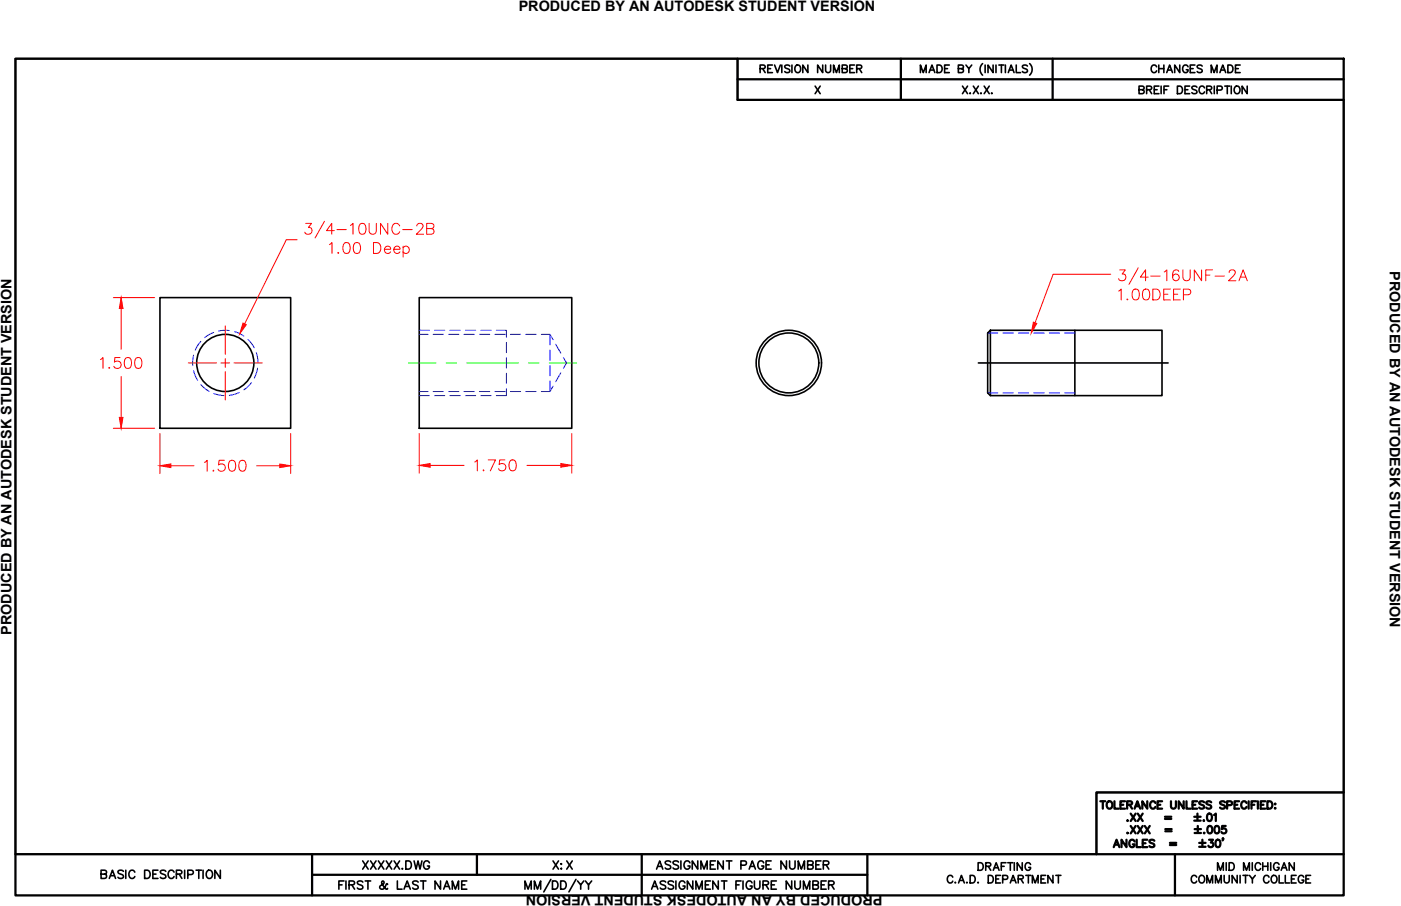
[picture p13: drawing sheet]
<svg xmlns="http://www.w3.org/2000/svg" width="432mm" height="279mm" viewBox="0 0 432 279" stroke-linecap="round" stroke-linejoin="round" font-family="sans-serif">
<defs><g id="words">
<text font-size="7.5" x="160.9" y="276.2">MM/DD/YY</text>
<g font-size="5.7">
<text x="233.5" y="23.6">REVISION NUMBER</text>
<text x="353.8" y="23.6">CHANGES MADE</text>
<text x="110.8" y="269.2">XXXXX.DWG</text>
<text x="169.7" y="269.2">X:X</text>
<text x="201.4" y="269.2">ASSIGNMENT PAGE NUMBER</text>
<text x="30.3" y="272">BASIC DESCRIPTION</text>
<text x="103.7" y="275.5">FIRST &amp; LAST NAME</text>
<text x="200" y="275.5">ASSIGNMENT FIGURE NUMBER</text>
</g>
<g font-size="5.3">
<text x="350.3" y="30">BREIF DESCRIPTION</text>
<text x="300.6" y="269.5">DRAFTING</text>
<text x="374.3" y="269.5">MID MICHIGAN</text>
<text x="291" y="273.4">C.A.D. DEPARTMENT</text>
<text x="366.2" y="273.4">COMMUNITY COLLEGE</text>
</g>
<g font-size="4.4">
<text x="159.9" y="3.5">PRODUCED BY AN AUTODESK STUDENT VERSION</text>
<text x="428.3" y="83.7" transform="rotate(90 428.3 83.7)">PRODUCED BY AN AUTODESK STUDENT VERSION</text>
<text x="3.5" y="195.8" transform="rotate(-90 3.5 195.8)">PRODUCED BY AN AUTODESK STUDENT VERSION</text>
<text x="272" y="275.9" transform="rotate(180 272 275.9)">PRODUCED BY AN AUTODESK STUDENT VERSION</text>
</g>
</g></defs>
<!-- layer: OBJECT LINES -->
<g fill="none" stroke="#000" stroke-width=".5">
<path d="M4.8 18.1h222.5v12.7h186.8v213.6h-76.2v19h-333.1zM302.8 19.6a2.4 2.4 0 0 0 0 3.6M317.3 19.6a2.4 2.4 0 0 1 0 3.6M251.2 26.6l1.6 2.3M252.8 26.6l-1.6 2.3M283.7 22.4v-2.3l.9 2.3 .9-2.3v2.3M286.3 22.4l.9-2.3 .9 2.3M286.7 21.6h1.1M288.8 20.1h.8a1.25 1.25 0 0 1 .8 1.1 1.25 1.25 0 0 1-.8 1.2h-.8zM291.1 21.2h.9M292.6 20.1h-1.5v2.3h1.5M295.4 21.2l1.3-.1 .2-.4-.1-.4-1.4-.2v2.3h1a.61 .61 0 0 0 .6-.6 .61 .61 0 0 0-.6-.6"/>
<path d="M296.6 26.6l1.6 2.3M297.7 20.1l.9 1.1 .9-1.1M298.2 26.6l-1.6 2.3M298.6 21.2v1.2M299 28.7l-.1 .1h.2M300 26.6l1.6 2.3M301.6 26.6l-1.6 2.3M302.3 28.7l-.1 .1h.2M303.3 26.6l1.6 2.3M303.6 20.1v2.3M304.9 26.6l-1.6 2.3M305.7 28.7l-.1 .1h.2"/>
<path d="M306.1 20.1v2.3l-1.6-2.3v2.3M307 20.1v2.3M307.9 20.1h1.5M308.6 20.1v2.3M309.9 20.1v2.3M310.8 22.4l.8-2.3 .9 2.3M311.1 21.6h1.1M313.2 20.1v2.3h1.3M316.7 20.4a.88 .88 0 0 0-.9-.4 .88 .88 0 0 0-.7 .6l.2 .3 1.1 .5a.54 .54 0 0 1 0 .9 1.05 1.05 0 0 1-1.3-.2M49.3 91.8h40.3v40.3h-40.3zM129.2 91.8h47v40.3h-47zM301.5 111.9h58.5"/>
<path d="M305.2 101.9h52.9v20.1h-52.9zM305.2 101.9l-.8 .8v18.5l.8 .8M331.3 101.9v20.1"/>
<circle cx="69.4" cy="111.9" r="8.8"/>
<circle cx="243.1" cy="111.9" r="10.1"/>
<circle cx="243.1" cy="111.9" r="9.2"/>
</g>
<!-- layer: HIDDEN -->
<g fill="none" stroke="#00f" stroke-width=".31">
<path d="M59.7 109.5l-.3 3.2M59.7 114.4l1.2 2.9M61.9 105.3l-1.7 2.7M61.9 118.6l2.5 2.1M65.9 102.5l-2.8 1.6M70.7 101.9l-3.3 .2M72.2 102.3l3 1.3M76.4 104.7l2 2.6M77.5 118l-2.3 2.2M79 108.7l.5 3.2M79.4 113.5l-1 3.1M129.2 101.9h3.1"/>
<path d="M129.2 103.1h2.7M133.5 103.1h3.2M133.9 101.9h3.2M138.3 103.1h3.1M138.7 101.9h3.1M143 103.1h3.2M143.4 101.9h3.2M147.8 103.1h3.2M148.2 101.9h3.2M152.5 103.1h3.2M153 101.9h3.1v2.1M156.1 119.9v2.1h-3.1"/>
<path d="M156.1 105.6v3.2M156.1 110.3v3.2M156.1 115.1v3.2M157.3 103.1h3.2M162.1 103.1h3.1M166.8 103.1h2.7v3.3M169.5 117.5v3.2h-2.7M169.5 108v3.1M169.5 112.7v3.2M169.5 103.1l1 1.7M170.5 119.1l-1 1.6M171.3 106.2l1.5 2.7"/>
<path d="M172.8 115l-1.5 2.7M173.6 110.3l1 1.6-1 1.7M304.4 102.7h3.1M309.1 102.7h3.2M313.9 102.7h3.2M318.6 102.7h3.2M323.4 102.7h3.2M328.2 102.7h3.1M65.9 121.3l3.1 .7M73.8 121l-3.1 .9M129.2 122h3.1M129.2 120.7h2.7"/>
<path d="M133.5 120.7h3.2M133.9 122h3.2M138.3 120.7h3.1M138.7 122h3.1M143 120.7h3.2M143.4 122h3.2M147.8 120.7h3.2M148.2 122h3.2M152.5 120.7h3.2M157.3 120.7h3.2M162.1 120.7h3.1M304.4 121.2h3.1"/>
<path d="M309.1 121.2h3.2M313.9 121.2h3.2M318.6 121.2h3.2M323.4 121.2h3.2M328.2 121.2h3.1"/>
</g>
<!-- layer: CENTERLINE -->
<path d="M125.9 111.9h8.5M137.5 111.9h3.2M143.9 111.9h15.9M162.9 111.9h3.2M169.3 111.9h8.4" fill="none" stroke="#0f0" stroke-width=".31"/>
<!-- layer: DIMENSIONS -->
<g fill="none" stroke="#f00" stroke-width=".31">
<path d="M91.6 73.9h-3.4l-12.8 26M94.2 68.9h1.8l-1 1.3a1.08 1.08 0 0 1 1.2 1.2 1.08 1.08 0 0 1-1.5 .8l-.5-.1-.3-.5M100 68.2l-2.9 5.2M101.5 75.4l.8-.6v3.4M103 71.1h-2.4l1.6-2.2v3.3M103.8 70.8h2.9M104.2 77.8l-.1 .2 .1 .2 .2-.2M106.2 75a1.09 1.09 0 0 1 1.6 .4 2.8 2.8 0 0 1-.4 2.6 1.09 1.09 0 0 1-1.6-.5 2.8 2.8 0 0 1 .4-2.5zM108 69.5l.8-.6v3.3M109.4 75a1.09 1.09 0 0 1 1.6 .4 2.72 2.72 0 0 1-.4 2.6 1.09 1.09 0 0 1-1.6-.5 2.8 2.8 0 0 1 .4-2.5zM111 69a1.09 1.09 0 0 1 1.6 .5 2.8 2.8 0 0 1-.3 2.6 1.09 1.09 0 0 1-1.6-.5 2.8 2.8 0 0 1 .3-2.6zM113.8 68.9v2.4a1.13 1.13 0 0 0 1.1 1 1.13 1.13 0 0 0 1.1-1v-2.4"/>
<path d="M115.1 74.8h1.1a1.79 1.79 0 0 1 1.2 1.7 1.79 1.79 0 0 1-1.2 1.7h-1.1zM118.5 76.9h1.9a1.03 1.03 0 0 0-1.5-.9 1.03 1.03 0 0 0-.3 1.7 1.02 1.02 0 0 0 1.8 0M119.5 68.9v3.3l-2.2-3.3v3.3M121.4 76.9h1.9a1.03 1.03 0 0 0-1.5-.9 1.03 1.03 0 0 0-.3 1.7 1.02 1.02 0 0 0 1.8 0M123.2 69.7a1.23 1.23 0 0 0-1.4-.8 1.23 1.23 0 0 0-1 1.3 1.47 1.47 0 0 0 .3 1.6 1.47 1.47 0 0 0 1.6 .3l.5-.7M124.2 70.8h2.8M124.2 76.4a1.07 1.07 0 0 1 1.6-.2 1.07 1.07 0 0 1 0 1.6 1.07 1.07 0 0 1-1.6-.1M124.2 75.9v3.4M128.5 69.7l.1-.5 .5-.3 1 .1a.77 .77 0 0 1 .1 1.2l-1.9 2h2.2M131.5 70.5l1.9-.2a.77 .77 0 0 0 0-1.3l-1.9-.1v3.3h1.4a.88 .88 0 0 0 .9-.8 .88 .88 0 0 0-.9-.9M34.9 91.8h12.8M37.3 95.1v12.6"/>
<path d="M342.3 84.6h-17.7l-5.6 14.9M344.8 89.8l.8-.7v3.4M345.1 83.2h1.7l-.9 1.3a1.13 1.13 0 0 1 1 1.6 1.13 1.13 0 0 1-1.8 .3l-.3-.5M347.5 92.2l-.2 .1 .2 .2 .1-.2M349.4 89.3a1.09 1.09 0 0 1 1.6 .5 2.76 2.76 0 0 1-.3 2.5 1.09 1.09 0 0 1-1.6-.4 2.76 2.76 0 0 1 .3-2.6zM350.8 82.6l-2.8 5.1M352.6 89.3a1.09 1.09 0 0 1 1.6 .5 2.8 2.8 0 0 1-.3 2.5 1.1 1.1 0 0 1-1.6-.4 2.76 2.76 0 0 1 .3-2.6zM353.9 85.5h-2.4l1.6-2.3v3.4M354.7 85.1h2.8M355.3 89.1h1.1a1.79 1.79 0 0 1 1.2 1.7 1.79 1.79 0 0 1-1.2 1.7h-1.1zM358.7 90.7h1.2M358.8 83.9l.8-.7v3.4"/>
<path d="M360.7 89.1h-2v3.4h2M361.7 90.7h1.3M363.3 83.7a.96 .96 0 0 0-.9-.5 .96 .96 0 0 0-.9 .7 2.44 2.44 0 0 0 .4 2.5 1.04 1.04 0 0 0 1.5-.4 1.04 1.04 0 0 0-.7-1.5 1.04 1.04 0 0 0-1.3 1M363.8 89.1h-2.1v3.4h2.1M364.6 83.2v2.4a1.13 1.13 0 0 0 1.1 1 1.13 1.13 0 0 0 1.1-1v-2.4M364.7 90.9h1.5a.88 .88 0 0 0 .8-.9 .88 .88 0 0 0-.8-.9h-1.5v3.4M370.3 83.2v3.4l-2.2-3.4v3.4M371.6 84.8h1.3M373.7 83.2h-2.1v3.4M374.5 85.1h2.9M378.8 84l.2-.5 .5-.3 .9 .2a.76 .76 0 0 1 .2 1.1l-1.9 2.1h2.2M381.9 86.6l1.2-3.4 1.3 3.4"/>
<path d="M382.3 85.5h1.6M30.9 110.9l.8-.6v3.3M33.7 113.3l-.2 .2 .2 .1 .1-.1M37 110.3h-1.6l-.1 1.4a1.18 1.18 0 0 1 1.8 0 1.18 1.18 0 0 1-.3 1.7 1.18 1.18 0 0 1-1.7-.4M37.3 116.1v12.6M38.8 110.4a1.09 1.09 0 0 1 1.6 .5 2.8 2.8 0 0 1-.3 2.6 1.09 1.09 0 0 1-1.6-.5 2.78 2.78 0 0 1 .3-2.6zM42 110.4a1.1 1.1 0 0 1 1.6 .5 2.76 2.76 0 0 1-.3 2.6 1.09 1.09 0 0 1-1.6-.5 2.78 2.78 0 0 1 .3-2.6zM58 111.9h8.8M68.1 111.9h2.7M69.4 100.5v8.7M69.4 110.6v2.7M69.4 114.6v8.7"/>
<path d="M72.1 111.9h8.8M34.9 132.1h12.8M49.3 133.7v12.4M89.6 133.7v12.4M129.2 133.7v12.2M176.2 133.7v12.2M52.7 143.6h7.1M63 142.6l.8-.6v3.3M65.8 145l-.2 .2 .2 .1 .1-.1M69.1 142h-1.6l-.1 1.4a1.18 1.18 0 0 1 1.8 0 1.18 1.18 0 0 1-.3 1.7 1.18 1.18 0 0 1-1.7-.4M70.9 142.1a1.1 1.1 0 0 1 1.6 .5 2.74 2.74 0 0 1-.3 2.6 1.08 1.08 0 0 1-1.6-.5 2.8 2.8 0 0 1 .3-2.6zM74.1 142.1a1.09 1.09 0 0 1 1.6 .5 2.77 2.77 0 0 1-.3 2.6 1.08 1.08 0 0 1-1.6-.5 2.76 2.76 0 0 1 .3-2.6z"/>
<path d="M79.1 143.6h7.1M132.6 143.5h10.4M146.3 142.5l.8-.7v3.4M149 144.9l-.1 .1 .1 .2 .2-.2M150.5 141.8h2.2l-1.6 3.4M155.6 141.8h-1.6l-.2 1.5a1.18 1.18 0 0 1 1.8-.1 1.18 1.18 0 0 1-.2 1.8 1.18 1.18 0 0 1-1.7-.4M157.4 142a1.1 1.1 0 0 1 1.6 .5 2.74 2.74 0 0 1-.4 2.5 1.08 1.08 0 0 1-1.6-.4 2.8 2.8 0 0 1 .4-2.6zM162.4 143.5h10.5"/>
</g>
<g fill="#f00" stroke="#f00" stroke-width=".31">
<path d="M74.9 99.6l1 .5-2 2.8z"/>
<path d="M49.3 143.6l3.4-.5v1.1z"/>
<path d="M86.2 143.1l3.4 .5-3.4 .6z"/>
<path d="M37.3 91.8l.6 3.3h-1.1z"/>
<path d="M36.8 128.7h1.1l-.6 3.4z"/>
<path d="M129.2 143.5l3.4-.5v1.1z"/>
<path d="M172.9 143l3.3 .5-3.3 .6z"/>
<path d="M318.5 99.4l1 .3-1.7 3z"/>
</g>
<!-- layer: BORDER -->
<path d="M4.8 18.1h409.3v258h-409.3zM227.3 18.1v12.7h186.8M277.7 18.1v12.7M324.4 18.1v12.7M227.3 24.4h186.8M4.8 263.4h409.3M96.2 263.4v12.7M96.2 269.8h171.1M147 263.4v6.4M197.8 263.4v12.7M267.3 263.4v12.7M362.1 263.4v12.7" fill="none" stroke="#000" stroke-width=".7"/>
<!-- layer: Title Block -->
<g fill="none" stroke="#000" stroke-width=".7">
<path d="M339.1 247.1h1.6M339.9 247.1v2.3M341.5 247.2a1.07 1.07 0 0 1 1.4 1 1.07 1.07 0 0 1-1.4 1.1l-.4-.8 .1-.9zM343.5 247.1v2.3h1.3M345.3 248.2h.9M346.7 247.1h-1.4v2.3h1.4M347.2 259v2.2l-1.5-2.2v2.2M347.4 248.2l1.3-.1 .2-.4-.1-.4-1.4-.2v2.3M347.5 253v.2l.1-.1M347.5 256.8v.2l.1-.1M348.2 248.2l.7 1.2M348.5 250.9l1.5 2.3"/>
<path d="M348.5 254.7l1.5 2.3M349.7 249.4l.9-2.3 .8 2.3M349.7 259.5a.84 .84 0 0 0-1-.5 .84 .84 0 0 0-.6 .8v.6a.82 .82 0 0 0 .8 .9 .82 .82 0 0 0 .8-.9h-.6M350 248.6h1.1M350 250.9l-1.5 2.3M350 254.7l-1.5 2.3M350.3 259v2.2h1.3M350.7 250.9l1.5 2.3M350.7 254.7l1.5 2.3M352.2 250.9l-1.5 2.3M352.2 254.7l-1.5 2.3M352.8 254.7l1.6 2.3"/>
<path d="M353.6 247.1v2.3l-1.5-2.3v2.3M353.6 259h-1.4v2.2h1.4M354.4 254.7l-1.6 2.3M355.8 259.3a.86 .86 0 0 0-.8-.4 .86 .86 0 0 0-.7 .6l.2 .3 1.1 .5 .2 .6a1 1 0 0 1-1.5 0M356.1 247.6a.84 .84 0 0 0-.9-.5 .84 .84 0 0 0-.7 .9v.5a.84 .84 0 0 0 .6 .9 .84 .84 0 0 0 1-.6M356.8 248.2h.8M358.2 247.1h-1.4v2.3h1.4M359.1 251.9h1.9M359.1 252.5h1.9M359.2 255.7h1.9M359.2 256.3h1.9M360.6 259.9h1.9"/>
<path d="M360.9 247.1v1.6a.77 .77 0 0 0 .8 .7 .77 .77 0 0 0 .7-.7v-1.6M364.8 247.1v2.3l-1.5-2.3v2.3M365.7 247.1v2.3h1.3M367.5 248.2h.9M368.1 251.9h1.9M368.1 253.1h1.9M368.2 255.7h2M368.2 256.9h2M369 247.1h-1.5v2.3h1.5M369.1 250.9v2M369.2 254.7v2M369.6 259.9h2"/>
<path d="M370.6 259v1.9M371 253v.2l.1-.1M371.1 247.4a.86 .86 0 0 0-.8-.3 .86 .86 0 0 0-.7 .5l.2 .4 1.1 .4 .2 .7a1 1 0 0 1-1.5 0M371.1 256.8v.2l.1-.1M372.3 251a.74 .74 0 0 1 1.1 .3l.1 .6a.99 .99 0 0 1-.9 1.3 1.47 1.47 0 0 1-.3-2.2zM372.4 254.8a.75 .75 0 0 1 1.1 .4l.1 .5a.98 .98 0 0 1-.8 1.3 1.46 1.46 0 0 1-.4-2.2zM372.6 259h1.3l-.7 .8a.76 .76 0 0 1 .6 1.3 .76 .76 0 0 1-1.4-.3M373.3 247.4a.86 .86 0 0 0-.8-.3 .86 .86 0 0 0-.7 .5l.2 .4 1.1 .4 .2 .7a1 1 0 0 1-1.5 0M374.2 251.3l.5-.4v2.3M374.6 254.8a.74 .74 0 0 1 1.1 .4l.1 .5a.99 .99 0 0 1-.9 1.3 1.47 1.47 0 0 1-.3-2.2zM374.9 259.1a.75 .75 0 0 1 1.1 .3l.1 .5a.99 .99 0 0 1-.8 1.3 1.48 1.48 0 0 1-.4-2.1zM377 258.6h-.2h.2l-.2 .6"/>
<path d="M377.5 247.4a.86 .86 0 0 0-.8-.3 .86 .86 0 0 0-.7 .5l.2 .4 1.1 .4 .2 .7a1 1 0 0 1-1.5 0M377.8 254.7h-1.1l-.1 1a.81 .81 0 0 1 1.2 0 .81 .81 0 0 1-.2 1.2 .81 .81 0 0 1-1.1-.3M378.2 248.3h1l.5-.4a.58 .58 0 0 0-.5-.8h-1v2.3M380.5 248.2h.9M381.9 247.1h-1.4v2.3h1.4M384.2 247.6a.85 .85 0 0 0-1-.5 .85 .85 0 0 0-.6 .9v.5a.84 .84 0 0 0 .6 .9 .84 .84 0 0 0 1-.6M384.8 247.1v2.3M385.7 248.2h.9M387.1 247.1h-1.4v2.3M387.7 247.1v2.3M388.5 248.2h.9M390 247.1h-1.5v2.3h1.5"/>
<path d="M390.6 247.1h.8a1.22 1.22 0 0 1 .8 1.1 1.22 1.22 0 0 1-.8 1.2h-.8zM392.9 248h.2zM392.9 249.3h.2zM414.1 244.4h-76.2v19M343.3 261.2l.8-2.2 .9 2.2M343.6 260.5h1.1M352.2 260.1h.9M360.6 260.6h1.9M369.6 261.1h2"/>
</g>
<use href="#words"/>
</svg>
